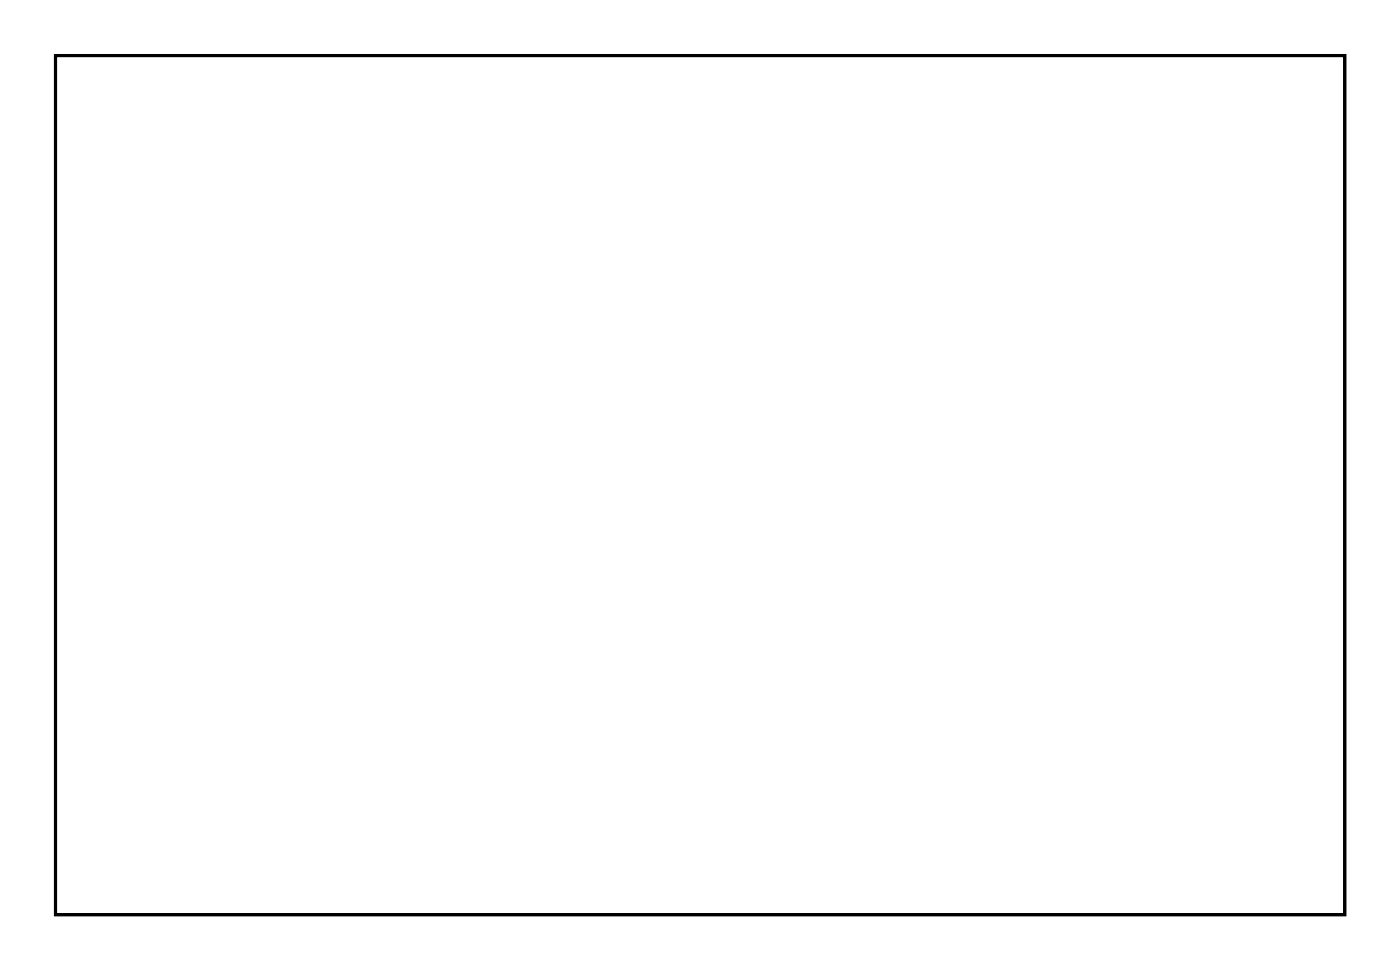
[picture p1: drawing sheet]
<svg xmlns="http://www.w3.org/2000/svg" width="92mm" height="63mm" viewBox="0 0 92 63" stroke-linecap="round" stroke-linejoin="round" font-family="sans-serif">
<path d="M3.6 3.6h84.5v56.3h-84.5z" fill="none" stroke="#000" stroke-width=".2"/>
<path d="M3.6 3.6v56.3h84.5v-56.3zM3.6 3.6h84.5v56.3h-84.5z" fill="#000"/>
<circle cx="69.8" cy="13.7" r=".6" fill="#fff"/>
<circle cx="69.8" cy="13.7" r=".6" fill="none" stroke="#fff" stroke-width=".65" stroke-linecap="butt"/>
<path d="M69.2 13.1h1.2v1.2h-1.2z" fill="#fff"/>
<path d="M69.2 13.1h1.2v1.2h-1.2z" fill="none" stroke="#fff" stroke-width=".65" stroke-linecap="butt"/>
<circle cx="67.3" cy="13.7" r=".6" fill="#fff"/>
<circle cx="67.3" cy="13.7" r=".6" fill="none" stroke="#fff" stroke-width=".65" stroke-linecap="butt"/>
<circle cx="57.1" cy="13.7" r=".6" fill="#fff"/>
<circle cx="57.1" cy="13.7" r=".6" fill="none" stroke="#fff" stroke-width=".65" stroke-linecap="butt"/>
<path d="M56.5 13.1h1.2v1.2h-1.2z" fill="#fff"/>
<path d="M56.5 13.1h1.2v1.2h-1.2z" fill="none" stroke="#fff" stroke-width=".65" stroke-linecap="butt"/>
<circle cx="54.6" cy="13.7" r=".6" fill="#fff"/>
<circle cx="54.6" cy="13.7" r=".6" fill="none" stroke="#fff" stroke-width=".65" stroke-linecap="butt"/>
<circle cx="85.1" cy="13.7" r=".6" fill="#fff"/>
<circle cx="85.1" cy="13.7" r=".6" fill="none" stroke="#fff" stroke-width=".65" stroke-linecap="butt"/>
<path d="M84.5 13.1h1.2v1.2h-1.2z" fill="#fff"/>
<path d="M84.5 13.1h1.2v1.2h-1.2z" fill="none" stroke="#fff" stroke-width=".65" stroke-linecap="butt"/>
<circle cx="82.6" cy="13.7" r=".6" fill="#fff"/>
<circle cx="82.6" cy="13.7" r=".6" fill="none" stroke="#fff" stroke-width=".65" stroke-linecap="butt"/>
<circle cx="24.1" cy="13.7" r=".57" fill="#fff"/>
<circle cx="24.1" cy="13.7" r=".57" fill="none" stroke="#fff" stroke-width=".76" stroke-linecap="butt"/>
<circle cx="26.1" cy="13.7" r=".57" fill="#fff"/>
<circle cx="26.1" cy="13.7" r=".57" fill="none" stroke="#fff" stroke-width=".76" stroke-linecap="butt"/>
<circle cx="28.1" cy="13.7" r=".57" fill="#fff"/>
<circle cx="28.1" cy="13.7" r=".57" fill="none" stroke="#fff" stroke-width=".76" stroke-linecap="butt"/>
<circle cx="30.1" cy="13.7" r=".57" fill="#fff"/>
<circle cx="30.1" cy="13.7" r=".57" fill="none" stroke="#fff" stroke-width=".76" stroke-linecap="butt"/>
<circle cx="39.4" cy="13.7" r=".57" fill="#fff"/>
<circle cx="39.4" cy="13.7" r=".57" fill="none" stroke="#fff" stroke-width=".76" stroke-linecap="butt"/>
<circle cx="41.4" cy="13.7" r=".57" fill="#fff"/>
<circle cx="41.4" cy="13.7" r=".57" fill="none" stroke="#fff" stroke-width=".76" stroke-linecap="butt"/>
<circle cx="43.4" cy="13.7" r=".57" fill="#fff"/>
<circle cx="43.4" cy="13.7" r=".57" fill="none" stroke="#fff" stroke-width=".76" stroke-linecap="butt"/>
<circle cx="45.4" cy="13.7" r=".57" fill="#fff"/>
<circle cx="45.4" cy="13.7" r=".57" fill="none" stroke="#fff" stroke-width=".76" stroke-linecap="butt"/>
<circle cx="8.9" cy="13.7" r=".57" fill="#fff"/>
<circle cx="8.9" cy="13.7" r=".57" fill="none" stroke="#fff" stroke-width=".76" stroke-linecap="butt"/>
<circle cx="10.9" cy="13.7" r=".57" fill="#fff"/>
<circle cx="10.9" cy="13.7" r=".57" fill="none" stroke="#fff" stroke-width=".76" stroke-linecap="butt"/>
<circle cx="12.9" cy="13.7" r=".57" fill="#fff"/>
<circle cx="12.9" cy="13.7" r=".57" fill="none" stroke="#fff" stroke-width=".76" stroke-linecap="butt"/>
<circle cx="14.9" cy="13.7" r=".57" fill="#fff"/>
<circle cx="14.9" cy="13.7" r=".57" fill="none" stroke="#fff" stroke-width=".76" stroke-linecap="butt"/>
<circle cx="41.9" cy="44.2" r=".72" fill="#fff"/>
<circle cx="41.9" cy="44.2" r=".72" fill="none" stroke="#fff" stroke-width=".69" stroke-linecap="butt"/>
<circle cx="39.4" cy="44.2" r=".72" fill="#fff"/>
<circle cx="39.4" cy="44.2" r=".72" fill="none" stroke="#fff" stroke-width=".69" stroke-linecap="butt"/>
<circle cx="36.8" cy="44.2" r=".72" fill="#fff"/>
<circle cx="36.8" cy="44.2" r=".72" fill="none" stroke="#fff" stroke-width=".69" stroke-linecap="butt"/>
<circle cx="34.3" cy="44.2" r=".72" fill="#fff"/>
<circle cx="34.3" cy="44.2" r=".72" fill="none" stroke="#fff" stroke-width=".69" stroke-linecap="butt"/>
<circle cx="31.8" cy="44.2" r=".72" fill="#fff"/>
<circle cx="31.8" cy="44.2" r=".72" fill="none" stroke="#fff" stroke-width=".69" stroke-linecap="butt"/>
<circle cx="29.2" cy="44.2" r=".72" fill="#fff"/>
<circle cx="29.2" cy="44.2" r=".72" fill="none" stroke="#fff" stroke-width=".69" stroke-linecap="butt"/>
<circle cx="19.1" cy="44.2" r=".72" fill="#fff"/>
<circle cx="19.1" cy="44.2" r=".72" fill="none" stroke="#fff" stroke-width=".69" stroke-linecap="butt"/>
<circle cx="16.5" cy="44.2" r=".72" fill="#fff"/>
<circle cx="16.5" cy="44.2" r=".72" fill="none" stroke="#fff" stroke-width=".69" stroke-linecap="butt"/>
<circle cx="14" cy="44.2" r=".72" fill="#fff"/>
<circle cx="14" cy="44.2" r=".72" fill="none" stroke="#fff" stroke-width=".69" stroke-linecap="butt"/>
<circle cx="11.4" cy="44.2" r=".72" fill="#fff"/>
<circle cx="11.4" cy="44.2" r=".72" fill="none" stroke="#fff" stroke-width=".69" stroke-linecap="butt"/>
<circle cx="8.9" cy="44.2" r=".72" fill="#fff"/>
<circle cx="8.9" cy="44.2" r=".72" fill="none" stroke="#fff" stroke-width=".69" stroke-linecap="butt"/>
<circle cx="6.4" cy="44.2" r=".72" fill="#fff"/>
<circle cx="6.4" cy="44.2" r=".72" fill="none" stroke="#fff" stroke-width=".69" stroke-linecap="butt"/>
<circle cx="64.8" cy="44.2" r=".72" fill="#fff"/>
<circle cx="64.8" cy="44.2" r=".72" fill="none" stroke="#fff" stroke-width=".69" stroke-linecap="butt"/>
<circle cx="62.2" cy="44.2" r=".72" fill="#fff"/>
<circle cx="62.2" cy="44.2" r=".72" fill="none" stroke="#fff" stroke-width=".69" stroke-linecap="butt"/>
<circle cx="59.7" cy="44.2" r=".72" fill="#fff"/>
<circle cx="59.7" cy="44.2" r=".72" fill="none" stroke="#fff" stroke-width=".69" stroke-linecap="butt"/>
<circle cx="57.2" cy="44.2" r=".72" fill="#fff"/>
<circle cx="57.2" cy="44.2" r=".72" fill="none" stroke="#fff" stroke-width=".69" stroke-linecap="butt"/>
<circle cx="54.6" cy="44.2" r=".72" fill="#fff"/>
<circle cx="54.6" cy="44.2" r=".72" fill="none" stroke="#fff" stroke-width=".69" stroke-linecap="butt"/>
<circle cx="52.1" cy="44.2" r=".72" fill="#fff"/>
<circle cx="52.1" cy="44.2" r=".72" fill="none" stroke="#fff" stroke-width=".69" stroke-linecap="butt"/>
</svg>
